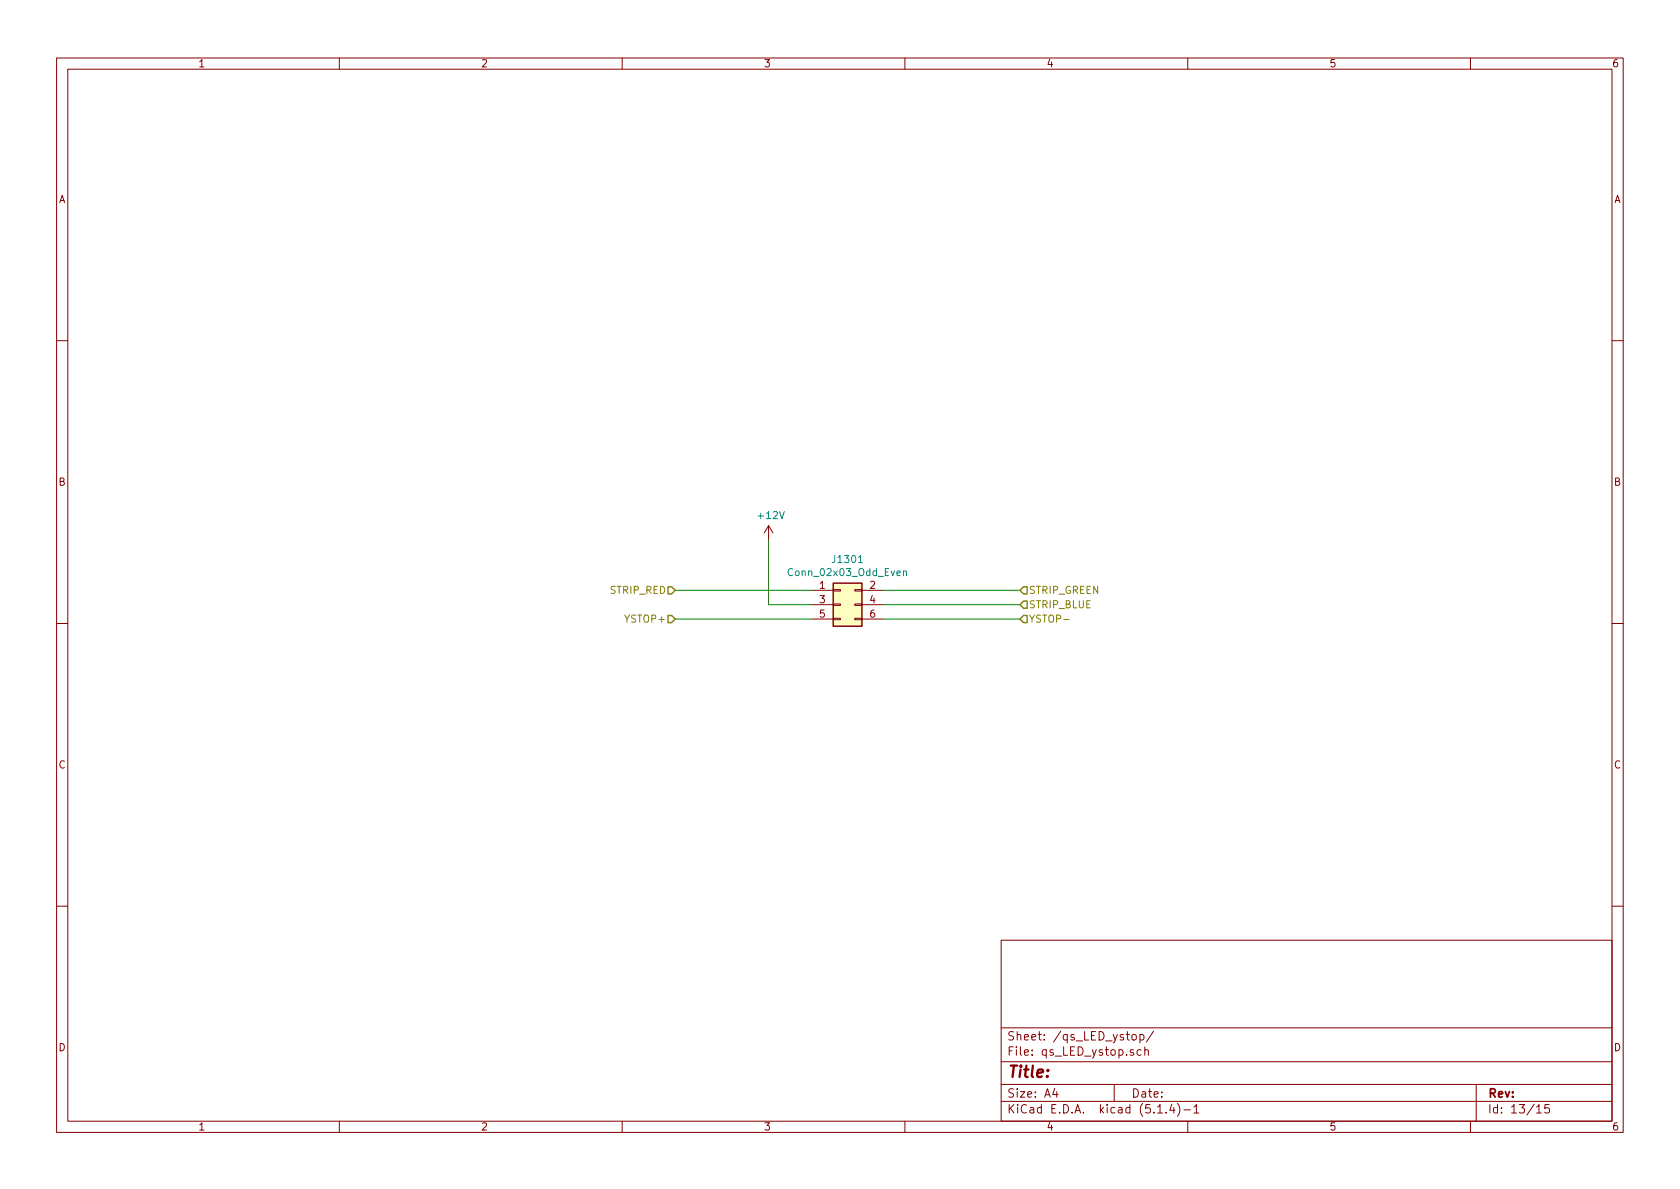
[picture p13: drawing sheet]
<svg xmlns="http://www.w3.org/2000/svg" width="297mm" height="210mm" viewBox="0 0 297 210" stroke-linecap="round" stroke-linejoin="round" font-family="sans-serif">
<defs><g id="words">
<text font-size="2.8" fill="#840000" x="178" y="190.5">Title:</text>
<g font-size="2.1" fill="#840000">
<text x="178" y="184">Sheet: /qs_LED_ystop/</text>
<text x="178" y="186.7">File: qs_LED_ystop.sch</text>
<text x="178" y="196.9">KiCad E.D.A. kicad (5.1.4)-1</text>
<text x="178" y="194.1">Size: A4</text>
<text x="200" y="194.1">Date:</text>
<text x="263" y="194.1">Rev:</text>
<text x="263" y="196.9">Id: 13/15</text>
</g>
<g font-size="1.8" fill="#840000">
<text x="35" y="11.9">1</text>
<text x="85" y="11.9">2</text>
<text x="135" y="11.9">3</text>
<text x="185" y="11.9">4</text>
<text x="235" y="11.9">5</text>
<text x="285" y="11.9">6</text>
<text x="10.4" y="35.9">A</text>
<text x="285.4" y="35.9">A</text>
<text x="10.4" y="85.9">B</text>
<text x="285.4" y="85.9">B</text>
<text x="144.9" y="104.1">1</text>
<text x="144.9" y="106.7">3</text>
<text x="153.8" y="104.1">2</text>
<text x="153.8" y="106.7">4</text>
<text x="144.9" y="109.2">5</text>
<text x="153.8" y="109.2">6</text>
<text x="10.4" y="135.9">C</text>
<text x="285.4" y="135.9">C</text>
<text x="10.4" y="185.9">D</text>
<text x="285.4" y="185.9">D</text>
<text x="35" y="199.9">1</text>
<text x="85" y="199.9">2</text>
<text x="135" y="199.9">3</text>
<text x="185" y="199.9">4</text>
<text x="235" y="199.9">5</text>
<text x="285" y="199.9">6</text>
</g>
<g font-size="1.8" fill="#008484">
<text x="134.2" y="91.8">+12V</text>
<text x="139.8" y="101.9">Conn_02x03_Odd_Even</text>
<text x="147.4" y="99.6">J1301</text>
</g>
<g font-size="1.8" fill="#848400">
<text x="107.9" y="105">STRIP_RED</text>
<text x="181.9" y="105">STRIP_GREEN</text>
<text x="181.9" y="107.6">STRIP_BLUE</text>
<text x="110.8" y="110.1">YSTOP+</text>
<text x="181.9" y="110.1">YSTOP-</text>
</g>
</g></defs>
<g fill="none" stroke="#840000" stroke-width=".18">
<path d="M10 10.3h277v189.9h-277zM12 12.2h273v186.1h-273zM60 10.3v1.9M110 10.3v1.9M160 10.3v1.9M210 10.3v1.9M260 10.3v1.9M10 60.2h2M285 60.2h2M135.9 93l-.8 1.2M135.9 93v2.5M135.9 93l.8 1.2"/>
<path d="M10 110.3h2M143.5 104.4h3.8M143.5 106.9h3.8M143.5 109.5h3.8M147.3 109.3h1.3v.3h-1.3zM147.3 104.3h1.3v.2h-1.3zM147.3 106.8h1.3v.3h-1.3zM151.1 109.3h1.3v.3h-1.3zM151.1 104.3h1.3v.2h-1.3zM151.1 106.8h1.3v.3h-1.3zM152.4 104.4h3.8M152.4 106.9h3.8"/>
<path d="M152.4 109.5h3.8M285 110.3h2M10 160.2h2M177 166.3h108v32h-108zM285 160.2h2M60 198.3v1.9M110 198.3v1.9M160 198.3v1.9M177 194.8h108M177 191.8h108M177 187.8h108M177 181.8h108"/>
<path d="M186.5 192.5l-.4 1h1M186.8 193v1M197 191.8v3M200.2 183.1l.2-.2 .4 .2v.7l-.2 .1-.4-.1zM201.5 183l.5-.1 .3 .3-.1 .6-.2 .1-.5-.1M201.5 182.9v1.5M201.8 185.7l-.5-.1-.3 .3 .1 .6 .2 .1 .5-.1M202.4 185.7h.1a.37 .37 0 0 1 .5 .1v.8M202.4 185.1v1.5M204 182.3l-1.3 2M204.7 196.8h.8M206.2 196.7v.1"/>
<path d="M207.2 195.2l-.4 1.1h.9M207.5 195.8v1M208.2 195.1a1.71 1.71 0 0 1 0 2.3M209.3 196.3h1.2M210 198.3v1.9M211.1 195.8l.4-.5v1.5M211.1 196.8h.9M260 198.3v1.9M261 191.8v6.5M271.7 195.8l.4-.5v1.5M271.7 196.8h.8M273.9 195.3h-.7l-.1 .7 .2-.1 .5 .1 .2 .2-.1 .5-.2 .1-.6-.1"/>
</g>
<path d="M147.3 103.1h5.1v7.6h-5.1z" fill="#ffffc2" stroke="#ffffc2" stroke-width=".18"/>
<path d="M147.3 103.1h5.1v7.6h-5.1z" fill="none" stroke="#840000" stroke-width=".25"/>
<path d="M151.8 99.5h.7M159.7 101.1l.2-.1h.3l.1 .8M159.7 101v.8" fill="none" stroke="#008484" stroke-width=".18"/>
<path d="M135.9 95.5v11.4h7.6M119.4 104.4h24.1M119.4 109.5h24.1M156.2 104.4h24.1M156.2 109.5h24.1M156.2 106.9h24.1" fill="none" stroke="#008400" stroke-width=".18"/>
<path d="M118.1 103.8h.6l.7 .6-.7 .6h-.6zM118.1 108.8h.6l.7 .7-.7 .6h-.6zM181 103.8h.6v1.2h-.6l-.7-.6zM181 106.3h.6v1.3h-.6l-.7-.7zM181 108.8h.6v1.3h-.6l-.7-.6z" fill="none" stroke="#848400" stroke-width=".25"/>
<path d="M188.1 109.5h1" fill="none" stroke="#848400" stroke-width=".18"/>
<use href="#words"/>
</svg>
